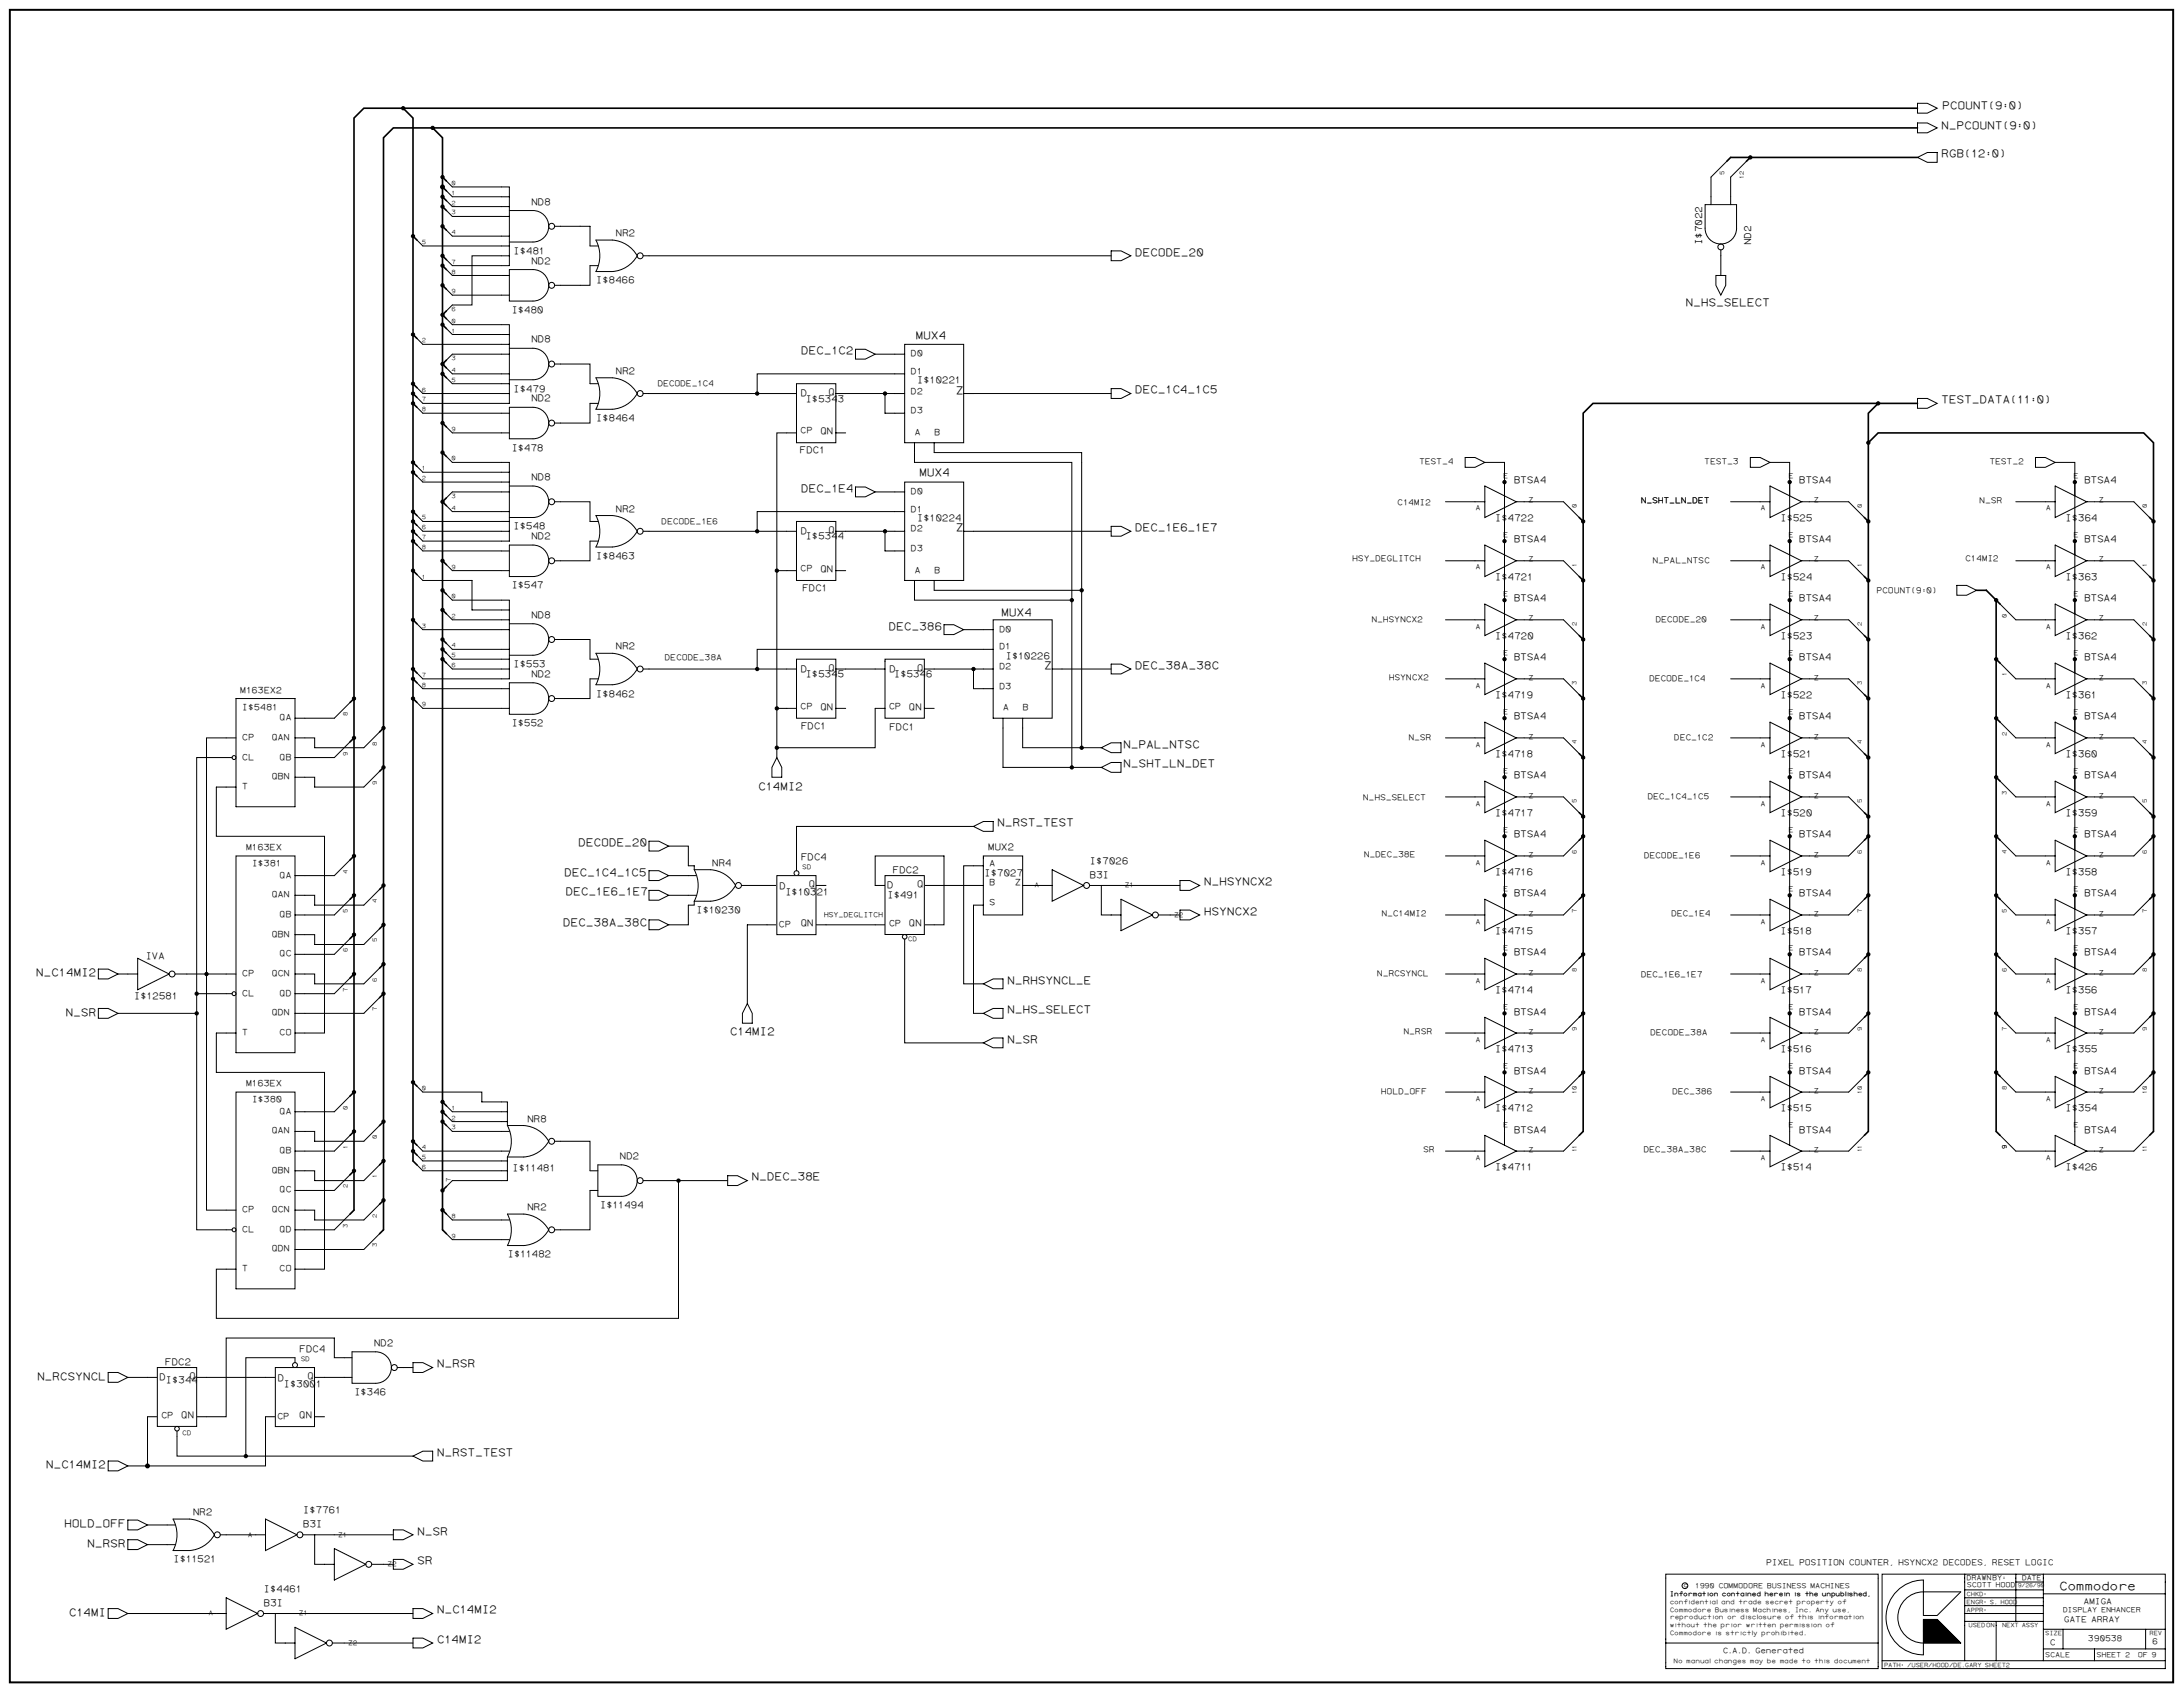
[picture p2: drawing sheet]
<svg xmlns="http://www.w3.org/2000/svg" width="1189mm" height="921mm" viewBox="0 0 1189 921" stroke-linecap="round" stroke-linejoin="round" font-family="sans-serif">
<defs><g id="words">
<text font-size="6.5" x="1121" y="866">Commodore</text>
<g font-size="6">
<text x="1058" y="59">PCOUNT(9:0)</text>
<text x="1057" y="70">N_PCOUNT(9:0)</text>
<text x="1057" y="86">RGB(12:0)</text>
<text x="618" y="139">DECODE_20</text>
<text x="918" y="167">N_HS_SELECT</text>
<text x="499" y="185">MUX4</text>
<text x="436" y="193">DEC_1C2</text>
<text x="521" y="214">Z</text>
<text x="618" y="214">DEC_1C4_1C5</text>
<text x="1057" y="220">TEST_DATA(11:0)</text>
<text x="501" y="259">MUX4</text>
<text x="436" y="268">DEC_1E4</text>
<text x="521" y="289">Z</text>
<text x="618" y="289">DEC_1E6_1E7</text>
<text x="545" y="335">MUX4</text>
<text x="484" y="343">DEC_386</text>
<text x="569" y="364">Z</text>
<text x="618" y="364">DEC_38A_38C</text>
<text x="612" y="407">N_PAL_NTSC</text>
<text x="612" y="418">N_SHT_LN_DET</text>
<text x="413" y="430">C14MI2</text>
<text x="543" y="450">N_RST_TEST</text>
<text x="315" y="461">DECODE_20</text>
<text x="307" y="477">DEC_1C4_1C5</text>
<text x="656" y="482">N_HSYNCX2</text>
<text x="308" y="487">DEC_1E6_1E7</text>
<text x="656" y="498">HSYNCX2</text>
<text x="307" y="504">DEC_38A_38C</text>
<text x="20" y="532">N_C14MI2</text>
<text x="548" y="536">N_RHSYNCL_E</text>
<text x="548" y="552">N_HS_SELECT</text>
<text x="36" y="553">N_SR</text>
<text x="397" y="563">C14MI2</text>
<text x="548" y="568">N_SR</text>
<text x="409" y="643">N_DEC_38E</text>
<text x="238" y="744">N_RSR</text>
<text x="20" y="751">N_RCSYNCL</text>
<text x="238" y="793">N_RST_TEST</text>
<text x="25" y="799">N_C14MI2</text>
<text x="35" y="832">HOLD_OFF</text>
<text x="227" y="835">N_SR</text>
<text x="48" y="842">N_RSR</text>
<text x="227" y="852">SR</text>
<text x="37" y="880">C14MI</text>
<text x="238" y="878">N_C14MI2</text>
<text x="238" y="894">C14MI2</text>
</g>
<g font-size="5.2">
<text x="289" y="111">ND8</text>
<text x="335" y="129">NR2</text>
<text x="927" y="133" transform="rotate(-90 927 133)">I$7022</text>
<text x="954" y="134" transform="rotate(-90 954 134)">ND2</text>
<text x="280" y="138">I$481</text>
<text x="289" y="144">ND2</text>
<text x="325" y="154">I$8466</text>
<text x="278" y="170">I$480</text>
<text x="289" y="186">ND8</text>
<text x="335" y="204">NR2</text>
<text x="499" y="209">I$10221</text>
<text x="280" y="213">I$479</text>
<text x="436" y="216">D</text>
<text x="451" y="215">Q</text>
<text x="289" y="219">ND2</text>
<text x="439" y="219">I$5343</text>
<text x="325" y="229">I$8464</text>
<text x="447" y="236">QN</text>
<text x="278" y="245">I$478</text>
<text x="435" y="247">FDC1</text>
<text x="289" y="261">ND8</text>
<text x="824" y="263">BTSA4</text>
<text x="980" y="263">BTSA4</text>
<text x="1135" y="263">BTSA4</text>
<text x="335" y="279">NR2</text>
<text x="499" y="284">I$10224</text>
<text x="814" y="284">I$4722</text>
<text x="969" y="284">I$525</text>
<text x="1125" y="284">I$364</text>
<text x="280" y="288">I$548</text>
<text x="289" y="294">ND2</text>
<text x="436" y="291">D</text>
<text x="439" y="294">I$5344</text>
<text x="451" y="290">Q</text>
<text x="824" y="295">BTSA4</text>
<text x="980" y="295">BTSA4</text>
<text x="1135" y="295">BTSA4</text>
<text x="325" y="304">I$8463</text>
<text x="447" y="311">QN</text>
<text x="814" y="316">I$4721</text>
<text x="969" y="316">I$524</text>
<text x="1125" y="316">I$363</text>
<text x="278" y="320">I$547</text>
<text x="437" y="322">FDC1</text>
<text x="824" y="327">BTSA4</text>
<text x="980" y="327">BTSA4</text>
<text x="1135" y="327">BTSA4</text>
<text x="289" y="336">ND8</text>
<text x="814" y="348">I$4720</text>
<text x="969" y="348">I$523</text>
<text x="1125" y="348">I$362</text>
<text x="335" y="353">NR2</text>
<text x="548" y="359">I$10226</text>
<text x="824" y="359">BTSA4</text>
<text x="980" y="359">BTSA4</text>
<text x="1135" y="359">BTSA4</text>
<text x="280" y="363">I$553</text>
<text x="436" y="366">D</text>
<text x="451" y="365">Q</text>
<text x="484" y="366">D</text>
<text x="499" y="365">Q</text>
<text x="289" y="368">ND2</text>
<text x="439" y="369">I$5345</text>
<text x="487" y="369">I$5346</text>
<text x="325" y="379">I$8462</text>
<text x="814" y="380">I$4719</text>
<text x="969" y="380">I$522</text>
<text x="1125" y="380">I$361</text>
<text x="447" y="386">QN</text>
<text x="495" y="386">QN</text>
<text x="278" y="395">I$552</text>
<text x="824" y="392">BTSA4</text>
<text x="980" y="392">BTSA4</text>
<text x="1135" y="392">BTSA4</text>
<text x="436" y="397">FDC1</text>
<text x="484" y="398">FDC1</text>
<text x="814" y="412">I$4718</text>
<text x="969" y="412">I$521</text>
<text x="1125" y="412">I$360</text>
<text x="824" y="424">BTSA4</text>
<text x="980" y="424">BTSA4</text>
<text x="1135" y="424">BTSA4</text>
<text x="814" y="444">I$4717</text>
<text x="969" y="444">I$520</text>
<text x="1125" y="444">I$359</text>
<text x="824" y="456">BTSA4</text>
<text x="980" y="456">BTSA4</text>
<text x="1135" y="456">BTSA4</text>
<text x="538" y="463">MUX2</text>
<text x="388" y="471">NR4</text>
<text x="436" y="468">FDC4</text>
<text x="593" y="470">I$7026</text>
<text x="486" y="475">FDC2</text>
<text x="536" y="477">I$7027</text>
<text x="593" y="478">B3I</text>
<text x="814" y="476">I$4716</text>
<text x="969" y="476">I$519</text>
<text x="1125" y="476">I$358</text>
<text x="424" y="484">D</text>
<text x="440" y="483">Q</text>
<text x="483" y="483">D</text>
<text x="499" y="483">Q</text>
<text x="428" y="487">I$10321</text>
<text x="483" y="489">I$491</text>
<text x="824" y="488">BTSA4</text>
<text x="980" y="488">BTSA4</text>
<text x="1135" y="488">BTSA4</text>
<text x="379" y="497">I$10230</text>
<text x="436" y="504">QN</text>
<text x="495" y="504">QN</text>
<text x="814" y="509">I$4715</text>
<text x="969" y="509">I$518</text>
<text x="1125" y="509">I$357</text>
<text x="79" y="522">IVA</text>
<text x="824" y="520">BTSA4</text>
<text x="980" y="520">BTSA4</text>
<text x="1135" y="520">BTSA4</text>
<text x="73" y="544">I$12581</text>
<text x="814" y="541">I$4714</text>
<text x="969" y="541">I$517</text>
<text x="1125" y="541">I$356</text>
<text x="824" y="552">BTSA4</text>
<text x="980" y="552">BTSA4</text>
<text x="1135" y="552">BTSA4</text>
<text x="814" y="573">I$4713</text>
<text x="969" y="573">I$516</text>
<text x="1125" y="573">I$355</text>
<text x="824" y="584">BTSA4</text>
<text x="980" y="584">BTSA4</text>
<text x="1135" y="584">BTSA4</text>
<text x="814" y="605">I$4712</text>
<text x="969" y="605">I$515</text>
<text x="1125" y="605">I$354</text>
<text x="287" y="611">NR8</text>
<text x="824" y="617">BTSA4</text>
<text x="980" y="617">BTSA4</text>
<text x="1135" y="617">BTSA4</text>
<text x="337" y="631">ND2</text>
<text x="279" y="637">I$11481</text>
<text x="814" y="637">I$4711</text>
<text x="969" y="637">I$514</text>
<text x="1125" y="637">I$426</text>
<text x="287" y="659">NR2</text>
<text x="327" y="658">I$11494</text>
<text x="276" y="684">I$11482</text>
<text x="163" y="736">FDC4</text>
<text x="204" y="733">ND2</text>
<text x="90" y="743">FDC2</text>
<text x="87" y="751">D</text>
<text x="90" y="753">I$344</text>
<text x="103" y="751">Q</text>
<text x="151" y="752">D</text>
<text x="154" y="755">I$3001</text>
<text x="167" y="751">Q</text>
<text x="193" y="759">I$346</text>
<text x="99" y="772">QN</text>
<text x="163" y="772">QN</text>
<text x="105" y="825">NR2</text>
<text x="165" y="824">I$7761</text>
<text x="165" y="831">B3I</text>
<text x="94" y="851">I$11521</text>
<text x="144" y="867">I$4461</text>
<text x="144" y="874">B3I</text>
</g>
<g font-size="4.8">
<text x="496" y="194">D0</text>
<text x="496" y="204">D1</text>
<text x="496" y="214">D2</text>
<text x="496" y="225">D3</text>
<text x="436" y="236">CP</text>
<text x="498" y="237">A</text>
<text x="509" y="237">B</text>
<text x="496" y="269">D0</text>
<text x="496" y="279">D1</text>
<text x="496" y="289">D2</text>
<text x="496" y="300">D3</text>
<text x="436" y="311">CP</text>
<text x="498" y="312">A</text>
<text x="509" y="312">B</text>
<text x="544" y="344">D0</text>
<text x="544" y="353">D1</text>
<text x="544" y="364">D2</text>
<text x="131" y="377">M163EX2</text>
<text x="544" y="375">D3</text>
<text x="132" y="387">I$5481</text>
<text x="436" y="386">CP</text>
<text x="484" y="386">CP</text>
<text x="546" y="387">A</text>
<text x="557" y="387">B</text>
<text x="152" y="392">QA</text>
<text x="132" y="403">CP</text>
<text x="148" y="403">QAN</text>
<text x="132" y="413">CL</text>
<text x="152" y="413">QB</text>
<text x="148" y="424">QBN</text>
<text x="132" y="430">T</text>
<text x="134" y="463">M163EX</text>
<text x="137" y="471">I$381</text>
<text x="539" y="471">A</text>
<text x="152" y="478">QA</text>
<text x="539" y="482">B</text>
<text x="553" y="482">Z</text>
<text x="148" y="488">QAN</text>
<text x="539" y="493">S</text>
<text x="152" y="499">QB</text>
<text x="148" y="510">QBN</text>
<text x="424" y="505">CP</text>
<text x="484" y="504">CP</text>
<text x="152" y="521">QC</text>
<text x="132" y="531">CP</text>
<text x="148" y="531">QCN</text>
<text x="132" y="542">CL</text>
<text x="152" y="542">QD</text>
<text x="148" y="553">QDN</text>
<text x="132" y="563">T</text>
<text x="152" y="563">CO</text>
<text x="134" y="591">M163EX</text>
<text x="137" y="600">I$380</text>
<text x="152" y="606">QA</text>
<text x="148" y="617">QAN</text>
<text x="152" y="628">QB</text>
<text x="148" y="638">QBN</text>
<text x="152" y="649">QC</text>
<text x="132" y="660">CP</text>
<text x="148" y="660">QCN</text>
<text x="132" y="671">CL</text>
<text x="152" y="671">QD</text>
<text x="148" y="681">QDN</text>
<text x="132" y="692">T</text>
<text x="152" y="692">CO</text>
<text x="88" y="772">CP</text>
<text x="151" y="772">CP</text>
</g>
<g font-size="4.5">
<text x="358" y="210">DECODE_1C4</text>
<text x="773" y="253">TEST_4</text>
<text x="928" y="253">TEST_3</text>
<text x="1083" y="253">TEST_2</text>
<text x="761" y="275">C14MI2</text>
<text x="894" y="274">N_SHT_LN_DET</text>
<text x="1078" y="274">N_SR</text>
<text x="360" y="285">DECODE_1E6</text>
<text x="736" y="306">HSY_DEGLITCH</text>
<text x="1070" y="306">C14MI2</text>
<text x="900" y="307">N_PAL_NTSC</text>
<text x="1022" y="323">PCOUNT(9:0)</text>
<text x="747" y="338">N_HSYNCX2</text>
<text x="902" y="338">DECODE_20</text>
<text x="362" y="359">DECODE_38A</text>
<text x="756" y="370">HSYNCX2</text>
<text x="898" y="370">DECODE_1C4</text>
<text x="767" y="403">N_SR</text>
<text x="912" y="403">DEC_1C2</text>
<text x="742" y="435">N_HS_SELECT</text>
<text x="897" y="435">DEC_1C4_1C5</text>
<text x="743" y="467">N_DEC_38E</text>
<text x="895" y="467">DECODE_1E6</text>
<text x="752" y="499">N_C14MI2</text>
<text x="910" y="499">DEC_1E4</text>
<text x="750" y="531">N_RCSYNCL</text>
<text x="894" y="532">DEC_1E6_1E7</text>
<text x="764" y="563">N_RSR</text>
<text x="899" y="564">DECODE_38A</text>
<text x="752" y="595">HOLD_OFF</text>
<text x="911" y="595">DEC_386</text>
<text x="775" y="627">SR</text>
<text x="895" y="627">DEC_38A_38C</text>
<text x="962" y="852">PIXEL POSITION COUNTER, HSYNCX2 DECODES, RESET LOGIC</text>
<text x="1135" y="873">AMIGA</text>
<text x="1124" y="883">GATE ARRAY</text>
<text x="1137" y="893">390538</text>
<text x="1116" y="895">C</text>
<text x="1172" y="895">6</text>
</g>
<text font-size="4.2" x="938" y="900">C.A.D. Generated</text>
<g font-size="3.9">
<text x="819" y="260">E</text>
<text x="974" y="260">E</text>
<text x="1129" y="260">E</text>
<text x="832" y="274">Z</text>
<text x="988" y="274">Z</text>
<text x="1143" y="274">Z</text>
<text x="804" y="278">A</text>
<text x="959" y="278">A</text>
<text x="1114" y="278">A</text>
<text x="819" y="292">E</text>
<text x="974" y="292">E</text>
<text x="1129" y="292">E</text>
<text x="832" y="306">Z</text>
<text x="988" y="306">Z</text>
<text x="1143" y="306">Z</text>
<text x="804" y="310">A</text>
<text x="959" y="310">A</text>
<text x="1114" y="310">A</text>
<text x="819" y="324">E</text>
<text x="974" y="324">E</text>
<text x="1129" y="324">E</text>
<text x="832" y="338">Z</text>
<text x="988" y="338">Z</text>
<text x="1143" y="338">Z</text>
<text x="804" y="342">A</text>
<text x="959" y="342">A</text>
<text x="1114" y="342">A</text>
<text x="819" y="357">E</text>
<text x="974" y="357">E</text>
<text x="1129" y="357">E</text>
<text x="832" y="370">Z</text>
<text x="988" y="370">Z</text>
<text x="1143" y="370">Z</text>
<text x="804" y="374">A</text>
<text x="959" y="374">A</text>
<text x="1114" y="374">A</text>
<text x="819" y="389">E</text>
<text x="974" y="389">E</text>
<text x="1129" y="389">E</text>
<text x="804" y="406">A</text>
<text x="832" y="402">Z</text>
<text x="959" y="406">A</text>
<text x="988" y="402">Z</text>
<text x="1114" y="406">A</text>
<text x="1143" y="402">Z</text>
<text x="819" y="421">E</text>
<text x="974" y="421">E</text>
<text x="1129" y="421">E</text>
<text x="832" y="434">Z</text>
<text x="988" y="434">Z</text>
<text x="1143" y="434">Z</text>
<text x="804" y="439">A</text>
<text x="959" y="439">A</text>
<text x="1114" y="439">A</text>
<text x="819" y="453">E</text>
<text x="974" y="453">E</text>
<text x="1129" y="453">E</text>
<text x="832" y="466">Z</text>
<text x="988" y="466">Z</text>
<text x="1143" y="466">Z</text>
<text x="804" y="471">A</text>
<text x="959" y="471">A</text>
<text x="1114" y="471">A</text>
<text x="819" y="485">E</text>
<text x="974" y="485">E</text>
<text x="1129" y="485">E</text>
<text x="449" y="499">HSY_DEGLITCH</text>
<text x="804" y="503">A</text>
<text x="832" y="498">Z</text>
<text x="959" y="503">A</text>
<text x="988" y="498">Z</text>
<text x="1114" y="503">A</text>
<text x="1143" y="498">Z</text>
<text x="819" y="517">E</text>
<text x="974" y="517">E</text>
<text x="1129" y="517">E</text>
<text x="832" y="531">Z</text>
<text x="988" y="531">Z</text>
<text x="1143" y="531">Z</text>
<text x="804" y="535">A</text>
<text x="959" y="535">A</text>
<text x="1114" y="535">A</text>
<text x="819" y="549">E</text>
<text x="974" y="549">E</text>
<text x="1129" y="549">E</text>
<text x="832" y="563">Z</text>
<text x="988" y="563">Z</text>
<text x="1143" y="563">Z</text>
<text x="804" y="567">A</text>
<text x="959" y="567">A</text>
<text x="1114" y="567">A</text>
<text x="819" y="581">E</text>
<text x="974" y="581">E</text>
<text x="1129" y="581">E</text>
<text x="804" y="599">A</text>
<text x="832" y="595">Z</text>
<text x="959" y="599">A</text>
<text x="988" y="595">Z</text>
<text x="1114" y="599">A</text>
<text x="1143" y="595">Z</text>
<text x="819" y="614">E</text>
<text x="974" y="614">E</text>
<text x="1129" y="614">E</text>
<text x="832" y="627">Z</text>
<text x="988" y="627">Z</text>
<text x="1143" y="627">Z</text>
<text x="804" y="631">A</text>
<text x="959" y="631">A</text>
<text x="1114" y="631">A</text>
<text x="1071" y="860">DRAWNBY:</text>
<text x="1071" y="864">SCOTT HOOD</text>
<text x="1101" y="860">DATE</text>
<text x="923" y="864">1990 COMMODORE BUSINESS MACHINES</text>
<text x="1123" y="877">DISPLAY ENHANCER</text>
<text x="1114" y="902">SCALE</text>
<text x="1142" y="902">SHEET 2</text>
<text x="1164" y="902">OF 9</text>
</g>
<g font-size="3.6">
<text x="437" y="473">SD</text>
<text x="563" y="483">A</text>
<text x="613" y="483">Z1</text>
<text x="639" y="499">Z2</text>
<text x="494" y="512">CD</text>
<text x="164" y="741">SD</text>
<text x="99" y="781">CD</text>
<text x="135" y="837">A</text>
<text x="184" y="837">Z1</text>
<text x="211" y="853">Z2</text>
<text x="114" y="879">A</text>
<text x="163" y="879">Z1</text>
<text x="190" y="896">Z2</text>
</g>
<g font-size="3.5">
<text x="909" y="869">Information contained herein is the unpublished,</text>
<text x="909" y="869">Information contained</text>
<text x="917" y="864">c</text>
<text x="992" y="869">unpublished,</text>
<text x="909" y="873">confidential and trade secret property of</text>
<text x="909" y="882">reproduction or disclosure of this information</text>
<text x="909" y="877">Commodore Business Machines, Inc. Any use,</text>
<text x="909" y="886">without the prior written permission of</text>
<text x="909" y="890">Commodore is strictly prohibited.</text>
<text x="911" y="905">No manual changes may be made to this document</text>
</g>
<g font-size="3.3">
<text x="939" y="95" transform="rotate(-90 939 95)">5</text>
<text x="246" y="101">0</text>
<text x="950" y="97" transform="rotate(-90 950 97)">12</text>
<text x="246" y="106">1</text>
<text x="246" y="111">2</text>
<text x="246" y="117">3</text>
<text x="246" y="127">4</text>
<text x="230" y="133">5</text>
<text x="246" y="144">7</text>
<text x="246" y="149">8</text>
<text x="246" y="160">9</text>
<text x="246" y="169">6</text>
<text x="246" y="176">0</text>
<text x="246" y="181">1</text>
<text x="230" y="186">2</text>
<text x="246" y="196">3</text>
<text x="246" y="202">4</text>
<text x="246" y="208">5</text>
<text x="230" y="213">6</text>
<text x="230" y="219">7</text>
<text x="230" y="224">8</text>
<text x="246" y="235">9</text>
<text x="246" y="251">0</text>
<text x="230" y="256">1</text>
<text x="230" y="261">2</text>
<text x="246" y="271">3</text>
<text x="246" y="277">4</text>
<text x="859" y="276" transform="rotate(-90 859 276)">0</text>
<text x="1014" y="276" transform="rotate(-90 1014 276)">0</text>
<text x="1169" y="276" transform="rotate(-90 1169 276)">0</text>
<text x="230" y="283">5</text>
<text x="230" y="288">6</text>
<text x="230" y="294">7</text>
<text x="230" y="299">8</text>
<text x="246" y="310">9</text>
<text x="859" y="309" transform="rotate(-90 859 309)">1</text>
<text x="1014" y="309" transform="rotate(-90 1014 309)">1</text>
<text x="1169" y="309" transform="rotate(-90 1169 309)">1</text>
<text x="230" y="315">1</text>
<text x="246" y="326">0</text>
<text x="230" y="342">3</text>
<text x="246" y="336">2</text>
<text x="859" y="341" transform="rotate(-90 859 341)">2</text>
<text x="1014" y="341" transform="rotate(-90 1014 341)">2</text>
<text x="1093" y="336" transform="rotate(-90 1093 336)">0</text>
<text x="1169" y="341" transform="rotate(-90 1169 341)">2</text>
<text x="246" y="352">4</text>
<text x="246" y="358">5</text>
<text x="246" y="363">6</text>
<text x="230" y="368">7</text>
<text x="1093" y="368" transform="rotate(-90 1093 368)">1</text>
<text x="230" y="374">8</text>
<text x="859" y="373" transform="rotate(-90 859 373)">3</text>
<text x="1014" y="373" transform="rotate(-90 1014 373)">3</text>
<text x="1169" y="373" transform="rotate(-90 1169 373)">3</text>
<text x="189" y="390" transform="rotate(-90 189 390)">8</text>
<text x="230" y="385">9</text>
<text x="1093" y="401" transform="rotate(-90 1093 401)">2</text>
<text x="205" y="406" transform="rotate(-90 205 406)">8</text>
<text x="859" y="405" transform="rotate(-90 859 405)">4</text>
<text x="1014" y="405" transform="rotate(-90 1014 405)">4</text>
<text x="1169" y="405" transform="rotate(-90 1169 405)">4</text>
<text x="189" y="411" transform="rotate(-90 189 411)">9</text>
<text x="205" y="427" transform="rotate(-90 205 427)">9</text>
<text x="859" y="437" transform="rotate(-90 859 437)">5</text>
<text x="1014" y="437" transform="rotate(-90 1014 437)">5</text>
<text x="1093" y="433" transform="rotate(-90 1093 433)">3</text>
<text x="1169" y="437" transform="rotate(-90 1169 437)">5</text>
<text x="859" y="465" transform="rotate(-90 859 465)">6</text>
<text x="1014" y="465" transform="rotate(-90 1014 465)">6</text>
<text x="1093" y="465" transform="rotate(-90 1093 465)">4</text>
<text x="1169" y="465" transform="rotate(-90 1169 465)">6</text>
<text x="189" y="476" transform="rotate(-90 189 476)">4</text>
<text x="205" y="492" transform="rotate(-90 205 492)">4</text>
<text x="189" y="497" transform="rotate(-90 189 497)">5</text>
<text x="859" y="497" transform="rotate(-90 859 497)">7</text>
<text x="1014" y="497" transform="rotate(-90 1014 497)">7</text>
<text x="1093" y="497" transform="rotate(-90 1093 497)">5</text>
<text x="1169" y="497" transform="rotate(-90 1169 497)">7</text>
<text x="205" y="513" transform="rotate(-90 205 513)">5</text>
<text x="189" y="518" transform="rotate(-90 189 518)">6</text>
<text x="859" y="529" transform="rotate(-90 859 529)">8</text>
<text x="1014" y="529" transform="rotate(-90 1014 529)">8</text>
<text x="1093" y="529" transform="rotate(-90 1093 529)">6</text>
<text x="1169" y="529" transform="rotate(-90 1169 529)">8</text>
<text x="189" y="540" transform="rotate(-90 189 540)">7</text>
<text x="205" y="534" transform="rotate(-90 205 534)">6</text>
<text x="205" y="551" transform="rotate(-90 205 551)">7</text>
<text x="859" y="561" transform="rotate(-90 859 561)">9</text>
<text x="1014" y="561" transform="rotate(-90 1014 561)">9</text>
<text x="1093" y="561" transform="rotate(-90 1093 561)">7</text>
<text x="1169" y="561" transform="rotate(-90 1169 561)">9</text>
<text x="230" y="593">0</text>
<text x="1093" y="593" transform="rotate(-90 1093 593)">8</text>
<text x="859" y="595" transform="rotate(-90 859 595)">10</text>
<text x="1014" y="595" transform="rotate(-90 1014 595)">10</text>
<text x="1169" y="595" transform="rotate(-90 1169 595)">10</text>
<text x="189" y="604" transform="rotate(-90 189 604)">0</text>
<text x="246" y="604">1</text>
<text x="246" y="610">2</text>
<text x="246" y="615">3</text>
<text x="205" y="620" transform="rotate(-90 205 620)">0</text>
<text x="189" y="625" transform="rotate(-90 189 625)">1</text>
<text x="230" y="626">4</text>
<text x="859" y="627" transform="rotate(-90 859 627)">11</text>
<text x="1014" y="627" transform="rotate(-90 1014 627)">11</text>
<text x="1093" y="626" transform="rotate(-90 1093 626)">9</text>
<text x="1169" y="627" transform="rotate(-90 1169 627)">11</text>
<text x="230" y="631">5</text>
<text x="205" y="641" transform="rotate(-90 205 641)">1</text>
<text x="230" y="636">6</text>
<text x="189" y="647" transform="rotate(-90 189 647)">2</text>
<text x="245" y="643" transform="rotate(-90 245 643)">7</text>
<text x="205" y="663" transform="rotate(-90 205 663)">2</text>
<text x="246" y="663">8</text>
<text x="189" y="668" transform="rotate(-90 189 668)">3</text>
<text x="246" y="674">9</text>
<text x="205" y="679" transform="rotate(-90 205 679)">3</text>
<text x="1071" y="869">CHKD:</text>
<text x="1071" y="873">ENGR: S. HOOD</text>
<text x="1071" y="877">APPR:</text>
<text x="1072" y="886">USED ON</text>
<text x="1090" y="886">NEXT ASSY</text>
<text x="1114" y="890">SIZE</text>
<text x="1171" y="890">REV</text>
<text x="1026" y="907">PATH: /USER/HOOD/DE.GARY SHEET2</text>
</g>
<text font-size="3" x="1099" y="864">9/26/90</text>
</g></defs>
<path d="M5 5h1179v911h-1179z" fill="none" stroke="#fff" stroke-width=".54"/>
<path d="M5 5h1179v911h-1179z" fill="none" stroke="#000" stroke-width="1.1"/>
<g fill="none" stroke="#000" stroke-width=".54">
<path d="M932 96v11M943 96v11M246 112h27M246 102h27M246 118h27M246 107h27M230 134h43M246 129h27M273 139h-16v27h-11M305 123h16v11M353 139h252M937 139v11"/>
<path d="M246 145h27M246 150h27M321 145v10h-16M246 161h27M246 177h27M230 187h43M246 193h27M246 182h27M305 198h16v11M477 193h10M230 214h43M230 220h43"/>
<path d="M246 209h27M246 204h27M321 220v10h-16M353 214h75M461 214h26M482 214v11h5M487 204h-75v10M530 214h75M230 225h43M246 236h27M428 236h-5v176M230 257h43"/>
<path d="M246 252h27M498 246v6h86v75h-86v-6M509 246h80v161h-32v-11M809 252h10v364M964 252h11v364M1119 252h11v364M230 262h43M246 279h27M246 268h27M305 273h16v11M477 268h10M487 279h-75v10h16"/>
<path d="M787 273h16M830 273h21M943 273h16M985 273h22M1098 273h16M1141 273h21M230 284h43M230 300h43M230 289h43M230 295h43M321 295v10h-16M353 289h59"/>
<path d="M461 289h26M482 289v11h5M530 289h75M230 316h27v16h16M246 311h27M423 311h5M787 305h16M830 305h21M943 305h16M985 305h22M1098 305h16M1141 305h21"/>
<path d="M246 337h27M246 327h27M509 321h80M584 327v91M787 337h16M830 337h21M943 337h16M985 337h22M1098 337h16M1141 337h21M230 343h43M246 353h27"/>
<path d="M246 359h27M305 348h16v11M525 343h11M536 353h-124v11h16M230 375h43M230 370h43M246 364h27M321 370v10h-16M353 364h59M461 364h16M509 364h27M530 364v11h6"/>
<path d="M578 364h27M787 370h16M830 370h21M943 370h16M985 370h22M1098 370h16M1141 370h21M166 391h16M230 386h43M423 386h5M477 386v21h-54M546 396v22h54"/>
<path d="M123 402h-11v257h11M123 412h-16v257h16M166 402h5v5h27M166 412h16M589 407h11M787 402h16M830 402h21M943 402h16M985 402h22M1098 402h16M1141 402h21M123 428h-5v27h59v107h-11"/>
<path d="M166 423h5v5h27M787 434h16M830 434h21M943 434h16M985 434h22M1098 434h16M1141 434h21M530 450h-96v21M166 477h16M364 461h11v10M364 477h11M530 471h-5v65h11"/>
<path d="M787 466h16M830 466h21M943 466h16M985 466h22M1098 466h16M1141 466h21M166 487h5v6h27M166 498h16M364 487h11M375 493v10h-11M407 482h11M477 482v-16h37v37h-5"/>
<path d="M509 482h21M530 493v59h6M562 482h6M610 482h33M637 498h6M787 498h16M830 498h21M943 498h16M985 498h22M1098 498h16M1141 498h21M166 509h5v5h27"/>
<path d="M166 520h16M418 503h-11v43M450 503h27M493 514v54h43M64 530h6M102 530h21M166 530h5v6h27M787 530h16M830 530h21M943 530h16M985 530h22M1098 530h16"/>
<path d="M1141 530h21M64 552h43M107 541h16M166 541h16M166 552h32M123 562h-5v22h59v107h-11M787 562h16M830 562h21M943 562h16M985 562h22M1098 562h16M1141 562h21"/>
<path d="M230 595h32v5h11M787 595h16M830 595h21M943 595h16M985 595h22M1098 595h16M1141 595h21M166 616h5v5h27M166 605h16M246 605h27M246 611h27M246 616h27"/>
<path d="M166 637h5v6h27M166 627h16M230 627h43M230 632h43M230 637h43M305 621h16v16M787 627h16M830 627h21M943 627h16M985 627h22M1098 627h16M1141 627h21"/>
<path d="M166 659h5v5h27M166 648h16M246 643h27M321 648v21h-16M353 643h43M370 643v75h-252v-27h5M166 669h16M246 664h27M246 675h27M166 680h32M161 739h-27v54h91M187 739h-5v-11h-59v43h-16"/>
<path d="M59 747h5l6 3-6 3h-5zM70 750h16M107 750h38M177 750h10M220 744h5M86 771h-6v27M145 771v27h-65M59 795h5l6 3-6 3h-5zM70 798h10M96 782v11h38M80 830h11M123 836h16"/>
<path d="M182 836h32M80 841h11M209 852h5M1070 857v47M1098 857v26M1113 857v47M70 878h48M161 878h64M1033 866a20 20 0 0 0-4 22 20 20 0 0 0 18 13v-19h8l13 12h-21a14 14 0 0 1-13-13 14 14 0 0 1 13-14h21l-13 12h-8v-19a20 20 0 0 0-14 6zM1070 878h43M1070 874h43M1070 870h43"/>
<path d="M1070 866h43M1098 861h15M1113 868h66M187 894h38M1047 887h13M1047 883h9M1047 884h10M1047 885h11M1047 886h12M1047 888h14M1047 889h15M1047 890h17"/>
<path d="M1047 891h18M1047 892h19M1047 893h20M1047 882h9M1047 883h10M1047 884h11M1047 885h12M1047 886h13M1047 887h14M1047 890h16M1047 891h17M1047 892h18"/>
<path d="M1047 893h19M1047 894h20M1047 882h8M1047 888h15M1047 889h16M1047 894h21M1070 883h43M1087 883v21M1113 898h66M1113 887h66M1124 887v11M1141 898v6"/>
<path d="M1169 887v11M1025 904v4h154v-51h-154v47h154"/>
<circle cx="220" cy="59" r=".9"/>
<circle cx="236" cy="70" r=".9"/>
<circle cx="241" cy="96" r=".9"/>
<circle cx="953" cy="86" r=".9"/>
<circle cx="241" cy="112" r=".9"/>
<circle cx="241" cy="107" r=".9"/>
<circle cx="225" cy="129" r=".9"/>
<circle cx="241" cy="139" r=".9"/>
<circle cx="241" cy="123" r=".9"/>
<circle cx="241" cy="155" r=".9"/>
<circle cx="241" cy="145" r=".9"/>
<circle cx="241" cy="177" r=".9"/>
<circle cx="241" cy="171" r=".9"/>
<circle cx="225" cy="182" r=".9"/>
<circle cx="241" cy="198" r=".9"/>
<circle cx="225" cy="220" r=".9"/>
<circle cx="225" cy="214" r=".9"/>
<circle cx="225" cy="209" r=".9"/>
<circle cx="241" cy="204" r=".9"/>
<circle cx="412" cy="214" r=".9"/>
<circle cx="482" cy="214" r=".9"/>
<circle cx="1023" cy="220" r=".9"/>
<circle cx="241" cy="230" r=".9"/>
<circle cx="225" cy="252" r=".9"/>
<circle cx="225" cy="257" r=".9"/>
<circle cx="241" cy="246" r=".9"/>
<circle cx="1017" cy="241" r=".9"/>
<circle cx="225" cy="279" r=".9"/>
<circle cx="241" cy="273" r=".9"/>
<circle cx="819" cy="262" r=".9"/>
<circle cx="975" cy="262" r=".9"/>
<circle cx="1130" cy="262" r=".9"/>
<circle cx="225" cy="289" r=".9"/>
<circle cx="225" cy="295" r=".9"/>
<circle cx="225" cy="284" r=".9"/>
<circle cx="412" cy="289" r=".9"/>
<circle cx="482" cy="289" r=".9"/>
<circle cx="819" cy="295" r=".9"/>
<circle cx="862" cy="284" r=".9"/>
<circle cx="975" cy="295" r=".9"/>
<circle cx="1017" cy="284" r=".9"/>
<circle cx="1130" cy="295" r=".9"/>
<circle cx="1173" cy="284" r=".9"/>
<circle cx="225" cy="311" r=".9"/>
<circle cx="241" cy="305" r=".9"/>
<circle cx="423" cy="311" r=".9"/>
<circle cx="862" cy="316" r=".9"/>
<circle cx="1017" cy="316" r=".9"/>
<circle cx="1173" cy="316" r=".9"/>
<circle cx="225" cy="337" r=".9"/>
<circle cx="241" cy="332" r=".9"/>
<circle cx="241" cy="321" r=".9"/>
<circle cx="584" cy="327" r=".9"/>
<circle cx="589" cy="321" r=".9"/>
<circle cx="819" cy="327" r=".9"/>
<circle cx="975" cy="327" r=".9"/>
<circle cx="1087" cy="327" r=".9"/>
<circle cx="1130" cy="327" r=".9"/>
<circle cx="241" cy="359" r=".9"/>
<circle cx="241" cy="348" r=".9"/>
<circle cx="241" cy="353" r=".9"/>
<circle cx="819" cy="359" r=".9"/>
<circle cx="862" cy="348" r=".9"/>
<circle cx="975" cy="359" r=".9"/>
<circle cx="1017" cy="348" r=".9"/>
<circle cx="1087" cy="359" r=".9"/>
<circle cx="1130" cy="359" r=".9"/>
<circle cx="1173" cy="348" r=".9"/>
<circle cx="225" cy="364" r=".9"/>
<circle cx="225" cy="370" r=".9"/>
<circle cx="412" cy="364" r=".9"/>
<circle cx="530" cy="364" r=".9"/>
<circle cx="193" cy="380" r=".9"/>
<circle cx="209" cy="396" r=".9"/>
<circle cx="225" cy="380" r=".9"/>
<circle cx="423" cy="386" r=".9"/>
<circle cx="819" cy="391" r=".9"/>
<circle cx="862" cy="380" r=".9"/>
<circle cx="975" cy="391" r=".9"/>
<circle cx="1017" cy="380" r=".9"/>
<circle cx="1087" cy="391" r=".9"/>
<circle cx="1130" cy="391" r=".9"/>
<circle cx="1173" cy="380" r=".9"/>
<circle cx="193" cy="402" r=".9"/>
<circle cx="209" cy="418" r=".9"/>
<circle cx="423" cy="407" r=".9"/>
<circle cx="584" cy="418" r=".9"/>
<circle cx="589" cy="407" r=".9"/>
<circle cx="862" cy="412" r=".9"/>
<circle cx="1017" cy="412" r=".9"/>
<circle cx="1173" cy="412" r=".9"/>
<circle cx="819" cy="423" r=".9"/>
<circle cx="975" cy="423" r=".9"/>
<circle cx="1087" cy="423" r=".9"/>
<circle cx="1130" cy="423" r=".9"/>
<circle cx="819" cy="455" r=".9"/>
<circle cx="862" cy="455" r=".9"/>
<circle cx="862" cy="445" r=".9"/>
<circle cx="975" cy="455" r=".9"/>
<circle cx="1017" cy="455" r=".9"/>
<circle cx="1017" cy="445" r=".9"/>
<circle cx="1087" cy="455" r=".9"/>
<circle cx="1130" cy="455" r=".9"/>
<circle cx="1173" cy="455" r=".9"/>
<circle cx="1173" cy="445" r=".9"/>
<circle cx="193" cy="466" r=".9"/>
<circle cx="193" cy="487" r=".9"/>
<circle cx="209" cy="482" r=".9"/>
<circle cx="819" cy="487" r=".9"/>
<circle cx="862" cy="487" r=".9"/>
<circle cx="975" cy="487" r=".9"/>
<circle cx="1017" cy="487" r=".9"/>
<circle cx="1087" cy="487" r=".9"/>
<circle cx="1130" cy="487" r=".9"/>
<circle cx="1173" cy="487" r=".9"/>
<circle cx="193" cy="509" r=".9"/>
<circle cx="209" cy="503" r=".9"/>
<circle cx="819" cy="520" r=".9"/>
<circle cx="862" cy="520" r=".9"/>
<circle cx="975" cy="520" r=".9"/>
<circle cx="1017" cy="520" r=".9"/>
<circle cx="1087" cy="520" r=".9"/>
<circle cx="1130" cy="520" r=".9"/>
<circle cx="1173" cy="520" r=".9"/>
<circle cx="112" cy="530" r=".9"/>
<circle cx="193" cy="530" r=".9"/>
<circle cx="209" cy="525" r=".9"/>
<circle cx="107" cy="552" r=".9"/>
<circle cx="107" cy="541" r=".9"/>
<circle cx="209" cy="541" r=".9"/>
<circle cx="819" cy="552" r=".9"/>
<circle cx="862" cy="552" r=".9"/>
<circle cx="975" cy="552" r=".9"/>
<circle cx="1017" cy="552" r=".9"/>
<circle cx="1087" cy="552" r=".9"/>
<circle cx="1130" cy="552" r=".9"/>
<circle cx="1173" cy="552" r=".9"/>
<circle cx="193" cy="595" r=".9"/>
<circle cx="225" cy="589" r=".9"/>
<circle cx="241" cy="600" r=".9"/>
<circle cx="819" cy="584" r=".9"/>
<circle cx="862" cy="584" r=".9"/>
<circle cx="975" cy="584" r=".9"/>
<circle cx="1017" cy="584" r=".9"/>
<circle cx="1087" cy="584" r=".9"/>
<circle cx="1130" cy="584" r=".9"/>
<circle cx="1173" cy="584" r=".9"/>
<circle cx="193" cy="616" r=".9"/>
<circle cx="209" cy="611" r=".9"/>
<circle cx="241" cy="611" r=".9"/>
<circle cx="241" cy="605" r=".9"/>
<circle cx="193" cy="637" r=".9"/>
<circle cx="209" cy="632" r=".9"/>
<circle cx="225" cy="627" r=".9"/>
<circle cx="225" cy="621" r=".9"/>
<circle cx="209" cy="653" r=".9"/>
<circle cx="241" cy="659" r=".9"/>
<circle cx="241" cy="648" r=".9"/>
<circle cx="370" cy="643" r=".9"/>
<circle cx="134" cy="793" r=".9"/>
</g>
<g fill="none" stroke="#000" stroke-width=".89">
<path d="M220 59h824M236 70h808M943 86h101M1023 220l-6 5v391M1044 220h-176l-6 5v391M1017 241l6-5h144l6 5v375M1076 321h6l5 6v289M225 632v-568l-5-5h-22l-5 5v595M209 669v-594l5-5h22l5 5v594"/>
<circle cx="241" cy="102" r=".9"/>
<circle cx="80" cy="798" r=".9"/>
</g>
<g fill="#000">
<circle cx="220" cy="59" r=".9"/>
<circle cx="236" cy="70" r=".9"/>
<circle cx="241" cy="96" r=".9"/>
<circle cx="953" cy="86" r=".9"/>
<circle cx="241" cy="112" r=".9"/>
<circle cx="241" cy="102" r=".9"/>
<circle cx="241" cy="107" r=".9"/>
<circle cx="225" cy="129" r=".9"/>
<circle cx="241" cy="139" r=".9"/>
<circle cx="241" cy="123" r=".9"/>
<circle cx="241" cy="155" r=".9"/>
<circle cx="241" cy="145" r=".9"/>
<circle cx="241" cy="177" r=".9"/>
<circle cx="241" cy="171" r=".9"/>
<circle cx="225" cy="182" r=".9"/>
<circle cx="241" cy="198" r=".9"/>
<circle cx="225" cy="214" r=".9"/>
<circle cx="225" cy="209" r=".9"/>
<circle cx="225" cy="220" r=".9"/>
<circle cx="241" cy="204" r=".9"/>
<circle cx="412" cy="214" r=".9"/>
<circle cx="482" cy="214" r=".9"/>
<circle cx="1023" cy="220" r=".9"/>
<circle cx="241" cy="230" r=".9"/>
<circle cx="225" cy="252" r=".9"/>
<circle cx="225" cy="257" r=".9"/>
<circle cx="241" cy="246" r=".9"/>
<circle cx="1017" cy="241" r=".9"/>
<circle cx="225" cy="279" r=".9"/>
<circle cx="241" cy="273" r=".9"/>
<circle cx="819" cy="262" r=".9"/>
<circle cx="975" cy="262" r=".9"/>
<circle cx="1130" cy="262" r=".9"/>
<circle cx="225" cy="289" r=".9"/>
<circle cx="225" cy="295" r=".9"/>
<circle cx="225" cy="284" r=".9"/>
<circle cx="412" cy="289" r=".9"/>
<circle cx="482" cy="289" r=".9"/>
<circle cx="819" cy="295" r=".9"/>
<circle cx="862" cy="284" r=".9"/>
<circle cx="975" cy="295" r=".9"/>
<circle cx="1017" cy="284" r=".9"/>
<circle cx="1130" cy="295" r=".9"/>
<circle cx="1173" cy="284" r=".9"/>
<circle cx="225" cy="311" r=".9"/>
<circle cx="241" cy="305" r=".9"/>
<circle cx="423" cy="311" r=".9"/>
<circle cx="862" cy="316" r=".9"/>
<circle cx="1017" cy="316" r=".9"/>
<circle cx="1173" cy="316" r=".9"/>
<circle cx="225" cy="337" r=".9"/>
<circle cx="241" cy="332" r=".9"/>
<circle cx="241" cy="321" r=".9"/>
<circle cx="584" cy="327" r=".9"/>
<circle cx="589" cy="321" r=".9"/>
<circle cx="819" cy="327" r=".9"/>
<circle cx="975" cy="327" r=".9"/>
<circle cx="1087" cy="327" r=".9"/>
<circle cx="1130" cy="327" r=".9"/>
<circle cx="241" cy="359" r=".9"/>
<circle cx="241" cy="348" r=".9"/>
<circle cx="241" cy="353" r=".9"/>
<circle cx="819" cy="359" r=".9"/>
<circle cx="862" cy="348" r=".9"/>
<circle cx="975" cy="359" r=".9"/>
<circle cx="1017" cy="348" r=".9"/>
<circle cx="1087" cy="359" r=".9"/>
<circle cx="1130" cy="359" r=".9"/>
<circle cx="1173" cy="348" r=".9"/>
<circle cx="225" cy="364" r=".9"/>
<circle cx="225" cy="370" r=".9"/>
<circle cx="412" cy="364" r=".9"/>
<circle cx="530" cy="364" r=".9"/>
<circle cx="193" cy="380" r=".9"/>
<circle cx="209" cy="396" r=".9"/>
<circle cx="225" cy="380" r=".9"/>
<circle cx="423" cy="386" r=".9"/>
<circle cx="819" cy="391" r=".9"/>
<circle cx="862" cy="380" r=".9"/>
<circle cx="975" cy="391" r=".9"/>
<circle cx="1017" cy="380" r=".9"/>
<circle cx="1087" cy="391" r=".9"/>
<circle cx="1130" cy="391" r=".9"/>
<circle cx="1173" cy="380" r=".9"/>
<circle cx="193" cy="402" r=".9"/>
<circle cx="209" cy="418" r=".9"/>
<circle cx="423" cy="407" r=".9"/>
<circle cx="584" cy="418" r=".9"/>
<circle cx="589" cy="407" r=".9"/>
<circle cx="862" cy="412" r=".9"/>
<circle cx="1017" cy="412" r=".9"/>
<circle cx="1173" cy="412" r=".9"/>
<circle cx="819" cy="423" r=".9"/>
<circle cx="975" cy="423" r=".9"/>
<circle cx="1087" cy="423" r=".9"/>
<circle cx="1130" cy="423" r=".9"/>
<circle cx="819" cy="455" r=".9"/>
<circle cx="862" cy="455" r=".9"/>
<circle cx="862" cy="445" r=".9"/>
<circle cx="975" cy="455" r=".9"/>
<circle cx="1017" cy="455" r=".9"/>
<circle cx="1017" cy="445" r=".9"/>
<circle cx="1087" cy="455" r=".9"/>
<circle cx="1130" cy="455" r=".9"/>
<circle cx="1173" cy="455" r=".9"/>
<circle cx="1173" cy="445" r=".9"/>
<circle cx="193" cy="466" r=".9"/>
<circle cx="193" cy="487" r=".9"/>
<circle cx="209" cy="482" r=".9"/>
<circle cx="819" cy="487" r=".9"/>
<circle cx="862" cy="487" r=".9"/>
<circle cx="975" cy="487" r=".9"/>
<circle cx="1017" cy="487" r=".9"/>
<circle cx="1087" cy="487" r=".9"/>
<circle cx="1130" cy="487" r=".9"/>
<circle cx="1173" cy="487" r=".9"/>
<circle cx="193" cy="509" r=".9"/>
<circle cx="209" cy="503" r=".9"/>
<circle cx="819" cy="520" r=".9"/>
<circle cx="862" cy="520" r=".9"/>
<circle cx="975" cy="520" r=".9"/>
<circle cx="1017" cy="520" r=".9"/>
<circle cx="1087" cy="520" r=".9"/>
<circle cx="1130" cy="520" r=".9"/>
<circle cx="1173" cy="520" r=".9"/>
<circle cx="112" cy="530" r=".9"/>
<circle cx="193" cy="530" r=".9"/>
<circle cx="209" cy="525" r=".9"/>
<circle cx="107" cy="552" r=".9"/>
<circle cx="107" cy="541" r=".9"/>
<circle cx="209" cy="541" r=".9"/>
<circle cx="819" cy="552" r=".9"/>
<circle cx="862" cy="552" r=".9"/>
<circle cx="975" cy="552" r=".9"/>
<circle cx="1017" cy="552" r=".9"/>
<circle cx="1087" cy="552" r=".9"/>
<circle cx="1130" cy="552" r=".9"/>
<circle cx="1173" cy="552" r=".9"/>
<circle cx="193" cy="595" r=".9"/>
<circle cx="225" cy="589" r=".9"/>
<circle cx="241" cy="600" r=".9"/>
<circle cx="819" cy="584" r=".9"/>
<circle cx="862" cy="584" r=".9"/>
<circle cx="975" cy="584" r=".9"/>
<circle cx="1017" cy="584" r=".9"/>
<circle cx="1087" cy="584" r=".9"/>
<circle cx="1130" cy="584" r=".9"/>
<circle cx="1173" cy="584" r=".9"/>
<circle cx="193" cy="616" r=".9"/>
<circle cx="209" cy="611" r=".9"/>
<circle cx="241" cy="611" r=".9"/>
<circle cx="241" cy="605" r=".9"/>
<circle cx="193" cy="637" r=".9"/>
<circle cx="209" cy="632" r=".9"/>
<circle cx="225" cy="627" r=".9"/>
<circle cx="225" cy="621" r=".9"/>
<circle cx="209" cy="653" r=".9"/>
<circle cx="241" cy="659" r=".9"/>
<circle cx="241" cy="648" r=".9"/>
<circle cx="370" cy="643" r=".9"/>
<circle cx="80" cy="798" r=".9"/>
<circle cx="134" cy="793" r=".9"/>
</g>
<path d="M86 744h21v33h-21z" fill="#fff"/>
<g fill="none" stroke="#000" stroke-width=".54">
<path d="M940 88l-8 8M951 88l-8 8M929 111h17v13a9 9 0 0 1-9 9 9 9 0 0 1-8-9zM932 107v4M943 107v4M937 136v3M466 190h5l6 3-6 2h-5zM487 193h6M493 187h32v54h-32zM487 204h6M487 214h6M525 214h5"/>
<path d="M487 225h6M498 241v5M509 241v5M798 249h5l6 3-6 2h-5zM953 249h6l5 3-5 2h-6zM1109 249h5l5 3-5 2h-5zM466 265h5l6 3-6 2h-5zM487 268h6M487 279h6M493 262h32v54h-32zM1114 273h5M1119 265l17 8-17 9z"/>
<path d="M1130 262v8M1136 273h5M1162 273l9 9M487 289h6M487 300h6M525 289h5M1119 297l17 8-17 9zM1130 295v7M498 316v5M509 316v5M1114 305h5M1136 305h5"/>
<path d="M1162 305l9 9M1114 337h5M1119 329l17 8-17 9zM1130 327v7M1136 337h5M1162 337l9 9M514 340h5l6 3-6 2h-5zM1130 359v7M1114 370h5M1119 361l17 9-17 8zM1136 370h5M1162 370l9 8"/>
<path d="M129 380h32v59h-32zM161 391h5M1119 393l17 9-17 8zM1130 391v7M123 402h6M123 412h3M161 402h5M161 412h5M1114 402h5M1136 402h5M1162 402l9 8M123 428h6"/>
<path d="M161 423h5M1114 434h5M1119 425l17 9-17 8zM1130 423v8M1136 434h5M1162 434l9 8M1119 457l17 9-17 9zM1130 455v8M1171 457l-9 9M129 466h32v107h-32zM161 477h5M1114 466h5"/>
<path d="M1136 466h5M161 498h5M161 487h5M1114 498h5M1119 490l17 8-17 9zM1130 487v8M1136 498h5M1171 490l-9 8M161 520h5M161 509h5M1130 520v7M70 530h5"/>
<path d="M75 522l17 8-17 9zM95 530h7M123 530h6M161 530h5M1114 530h5M1119 522l17 8-17 9zM1136 530h5M1171 522l-9 8M54 549h5l5 3-5 2h-5zM123 541h3M161 541h5M161 552h5"/>
<path d="M536 552l5-3h5v5h-5zM1119 554l17 8-17 9zM1130 552v7M1171 554l-9 8M123 562h6M161 562h5M1114 562h5M1136 562h5M129 595h32v107h-32zM1114 595h5M1119 586l17 9-17 8zM1130 584v7"/>
<path d="M1136 595h5M1171 586l-9 9M161 616h5M161 605h5M161 637h5M161 627h5M123 659h6M161 659h5M161 648h5M396 640h6l5 3-5 2h-6zM123 669h3M161 669h5"/>
<path d="M123 691h6M161 691h5M161 680h5M161 739v3M187 739h5M192 736h13a9 9 0 0 1 8 8 9 9 0 0 1-8 9h-13zM86 744h21v33h-21zM145 750h5M171 750h6M187 750h5M216 744h4M225 742h5l6 2-6 3h-5z"/>
<path d="M96 779v3M145 771h5M171 771h6M225 793l5-3h6v5h-6zM214 849h6l5 3-5 2h-6z"/>
<circle cx="937" cy="134" r="1.6"/>
<circle cx="127" cy="412" r="1.1"/>
<circle cx="94" cy="530" r="1.6"/>
<circle cx="127" cy="541" r="1.1"/>
<circle cx="127" cy="669" r="1.1"/>
<circle cx="161" cy="743" r="1.3"/>
<circle cx="215" cy="744" r="1.6"/>
<circle cx="96" cy="778" r="1.2"/>
</g>
<g fill="none" stroke="#000" stroke-width=".89">
<path d="M943 86l-3 2M953 86l-2 2M1171 282l2 2M1171 314l2 2M1171 346l2 2M1171 378l2 2M1171 410l2 2M1171 442l2 3M1173 455l-2 2M1173 487l-2 3M1173 520l-2 2M1173 552l-2 2"/>
<path d="M1173 584l-2 2"/>
</g>
<path d="M150 744h21v33h-21z" fill="#fff"/>
<g fill="none" stroke="#000" stroke-width=".54">
<path d="M1044 56h6l5 3-5 3h-6zM1044 67h6l5 3-5 2h-6zM243 99l3 3M243 104l3 3M273 102h4v43h-4M273 118h4M273 112h4M273 107h4M277 115h13a9 9 0 0 1 9 8 9 9 0 0 1-9 9h-13M273 134h4M273 129h4M273 139h4"/>
<path d="M302 123h3M321 134h5M325 131h8a17 17 0 0 1 14 8 17 17 0 0 1-14 9h-8a18 18 0 0 0 0-17zM350 139h3M273 150h4M277 147h13a9 9 0 0 1 9 8 9 9 0 0 1-9 9h-13zM302 155h3M321 145h5M934 150h6v5l-3 6-3-6zM273 161h4M273 177h4v43h-4M273 193h4"/>
<path d="M273 187h4M273 182h4M277 190h13a9 9 0 0 1 9 8 9 9 0 0 1-9 9h-13M302 198h3M273 209h4M273 214h4M273 204h4M321 209h5M321 220h5M325 206h8a17 17 0 0 1 14 8 17 17 0 0 1-14 9h-8a18 18 0 0 0 0-17zM350 214h3M273 225h4"/>
<path d="M273 236h4M277 222h13a9 9 0 0 1 9 8 9 9 0 0 1-9 9h-13zM302 230h3M321 284h5M321 295h5M325 281h8a17 17 0 0 1 14 8 17 17 0 0 1-14 9h-8a18 18 0 0 0 0-17zM350 289h3M1066 319h5l5 2-5 3h-5zM541 337h32v54h-32zM1089 329l9 8M321 359h5M325 356h8a17 17 0 0 1 14 8 17 17 0 0 1-14 9h-8a18 18 0 0 0 0-17z"/>
<path d="M536 343h5M536 353h5M321 370h5M350 364h3M536 364h5M536 375h5M573 364h5M1089 361l9 9M191 382l-9 9M207 398l-9 9M546 391v5M557 391v5"/>
<path d="M1089 393l9 9M191 404l-9 8M207 420l-9 8M1089 425l9 9M1089 457l9 9M191 468l-9 9M375 471h3v2M375 477h4M378 473a18 18 0 0 1 0 18M378 473h9a17 17 0 0 1 14 9 17 17 0 0 1-14 9h-9M434 471v3M530 471h6"/>
<path d="M536 466h21v32h-21zM573 473l17 9-17 9zM643 479h5l5 3-5 3h-5zM191 490l-9 8M207 484l-9 9M375 487h4M378 491v2h-3M404 482h3M418 482h5M444 482h6M530 482h6M530 493h6"/>
<path d="M557 482h5M568 482h5M600 482v16h10M610 482h-17M610 490l18 8-18 9zM631 498h6M643 495h5l5 3-5 3h-5zM1089 490l9 8M191 511l-9 9M207 506l-9 8M418 503h5M444 503h6"/>
<path d="M54 528h5l5 2-5 3h-5zM191 532l-9 9M207 527l-9 9M536 536l5-3h5v5h-5zM1089 522l9 8M207 543l-9 9M407 546l3 6v5h-6v-5zM1089 554l9 8M191 597l-9 8M273 600h3v5h-3M1089 586l9 9M191 618l-9 9"/>
<path d="M207 613l-9 8M273 611h3M273 616h4M276 613a18 18 0 0 1 0 17M276 613h9a17 17 0 0 1 14 8 17 17 0 0 1-14 9h-9M276 605v8M1089 618l9 9M1119 618l17 9-17 8zM1130 616v7M1171 618l-9 9M191 640l-9 8M207 634l-9 9"/>
<path d="M273 627h4M276 630v2h-3M276 632v5h-3M276 637v6h-3M302 621h3M321 637h5M326 634h12a9 9 0 0 1 9 9 9 9 0 0 1-9 8h-12zM1114 627h5M1136 627h5M207 656l-9 8M321 648h5M350 643h3"/>
<path d="M191 661l-9 8M207 672l-9 8M273 664h4M273 675h4M276 661h9a17 17 0 0 1 14 8 17 17 0 0 1-14 9h-9a18 18 0 0 0 0-17zM302 669h3M150 744h21v33h-21zM70 827h5l5 3-5 3h-5zM91 830h4M94 827h9a17 17 0 0 1 14 9 17 17 0 0 1-14 8h-9a18 18 0 0 0 0-17zM120 836h3M139 836h6"/>
<path d="M145 827l17 9-17 8zM165 836h17M171 836v16h11M214 833h6l5 3-5 2h-6zM91 841h4M182 843l17 9-17 8zM202 852h7M118 878h5M123 870l17 8-17 9zM144 878h17M150 878v16h11M161 886l17 8-17 9z"/>
<path d="M181 894h6M907 894v14h116v-51h-116v37h116"/>
<circle cx="300" cy="123" r="1.6"/>
<circle cx="349" cy="139" r="1.6"/>
<circle cx="300" cy="155" r="1.6"/>
<circle cx="300" cy="198" r="1.6"/>
<circle cx="349" cy="214" r="1.6"/>
<circle cx="300" cy="230" r="1.6"/>
<circle cx="349" cy="289" r="1.6"/>
<circle cx="349" cy="364" r="1.6"/>
<circle cx="434" cy="475" r="1.3"/>
<circle cx="402" cy="482" r="1.6"/>
<circle cx="592" cy="482" r="1.6"/>
<circle cx="629" cy="498" r="1.6"/>
<circle cx="300" cy="621" r="1.6"/>
<circle cx="349" cy="643" r="1.6"/>
<circle cx="300" cy="669" r="1.6"/>
<circle cx="118" cy="836" r="1.6"/>
<circle cx="163" cy="836" r="1.6"/>
<circle cx="201" cy="852" r="1.6"/>
<circle cx="142" cy="878" r="1.6"/>
<circle cx="918" cy="863" r="1.6"/>
<circle cx="179" cy="894" r="1.6"/>
</g>
<g fill="none" stroke="#000" stroke-width=".89">
<path d="M241 96l2 3M241 102l2 2M1087 327l2 2M1087 359l2 2M193 380l-2 2M209 396l-2 2M1087 391l2 2M193 402l-2 2M209 418l-2 2M1087 423l2 2M1087 455l2 2M193 466l-2 2"/>
<path d="M193 487l-2 3M209 482l-2 2M1087 487l2 3M193 509l-2 2M209 503l-2 3M1087 520l2 2M193 530l-2 2M209 525l-2 2M209 541l-2 2M1087 552l2 2M193 595l-2 2M1087 584l2 2"/>
<path d="M193 616l-2 2M209 611l-2 2M1087 616l2 2M1173 616l-2 2M193 637l-2 3M209 632l-2 2M193 659l-2 2M209 653l-2 3M209 669l-2 3"/>
</g>
<path d="M423 477h21v32h-21z" fill="#fff"/>
<path d="M423 477h21v32h-21zM477 482h5M503 482h6M477 503h5M503 503h6" fill="none" stroke="#000" stroke-width=".54"/>
<path d="M482 477h21v32h-21z" fill="#fff"/>
<g fill="none" stroke="#000" stroke-width=".54">
<path d="M1044 86l6-3h5v5h-5zM243 109l3 3M243 115l3 3M227 131l3 3M243 125l3 4M605 137h5l6 2-6 3h-5zM243 141l3 4M243 157l3 4M243 147l3 3M243 179l3 3M243 174l3 3M246 166l-3 3"/>
<path d="M227 184l3 3M246 193l-3 3M227 216l3 4M227 211l3 3M243 206l3 3M243 200l3 4M428 214h6M434 209h21v32h-21zM455 214h6M605 212h5l6 2-6 3h-5zM1044 217h6l5 3-5 2h-6zM227 222l3 3"/>
<path d="M243 232l3 4M428 236h6M455 236h6M227 254l3 3M227 259l3 3M243 249l3 3M273 252h4v43h-4M273 257h4M243 275l3 4M246 268l-3 3M273 279h4M273 268h4"/>
<path d="M273 262h4M277 265h13a9 9 0 0 1 9 8 9 9 0 0 1-9 9h-13M302 273h3M803 273h6M809 265l17 8-17 9zM819 262v8M826 273h4M851 273l9 9M959 273h5M964 265l17 8-17 9zM975 262v8M981 273h4"/>
<path d="M1007 273l8 9M227 291l3 4M227 281l3 3M227 297l3 3M227 286l3 3M273 284h4M273 289h4M273 300h4M277 297h13a9 9 0 0 1 9 8 9 9 0 0 1-9 9h-13zM428 289h6M434 284h21v32h-21zM455 289h6"/>
<path d="M605 287h5l6 2-6 3h-5zM809 297l17 8-17 9zM819 295v7M964 297l17 8-17 9zM975 295v7M227 313l3 3M243 307l3 4M273 311h4M302 305h3M428 311h6M455 311h6M803 305h6"/>
<path d="M826 305h4M851 305l9 9M959 305h5M981 305h4M1007 305l8 9M227 340l3 3M243 334l3 3M243 323l3 4M273 327h4v43h-4M273 337h4M273 332h4M277 340h13a9 9 0 0 1 9 8 9 9 0 0 1-9 9h-13"/>
<path d="M803 337h6M809 329l17 8-17 9zM819 327v7M826 337h4M851 337l9 9M959 337h5M964 329l17 8-17 9zM975 327v7M981 337h4M1007 337l8 9M243 356l3 3M243 350l3 3"/>
<path d="M273 359h4M273 353h4M273 343h4M302 348h3M434 359h21v32h-21zM482 359h21v32h-21zM819 359v7M975 359v7M227 366l3 4M227 372l3 3M243 361l3 3M273 364h4"/>
<path d="M273 375h4M277 372h13a9 9 0 0 1 9 8 9 9 0 0 1-9 9h-13zM428 364h6M455 364h6M477 364h5M503 364h6M605 362h5l6 2-6 3h-5zM803 370h6M809 361l17 9-17 8zM826 370h4M851 370l9 8M959 370h5"/>
<path d="M964 361l17 9-17 8zM981 370h4M1007 370l8 8M227 382l3 4M273 386h4M302 380h3M428 386h6M455 386h6M477 386h5M503 386h6M809 393l17 9-17 8zM819 391v7"/>
<path d="M964 393l17 9-17 8zM975 391v7M423 412l3 6v5h-6v-5zM600 407l5-3h5v6h-5zM600 418l5-3h5v5h-5zM803 402h6M826 402h4M851 402l9 8M959 402h5M981 402h4M1007 402l8 8M803 434h6"/>
<path d="M809 425l17 9-17 8zM819 423v8M826 434h4M851 434l9 8M959 434h5M964 425l17 9-17 8zM975 423v8M981 434h4M1007 434l8 8M353 458h6l5 3-5 2h-6zM530 450l6-3h5v6h-5zM809 457l17 9-17 9z"/>
<path d="M819 455v8M860 457l-9 9M964 457l17 9-17 9zM975 455v8M1015 457l-8 9M353 474h6l5 3-5 2h-6zM482 477h21v32h-21zM803 466h6M826 466h4M959 466h5M981 466h4M353 485h6l5 2-5 3h-6z"/>
<path d="M803 498h6M809 490l17 8-17 9zM819 487v8M826 498h4M860 490l-9 8M959 498h5M964 490l17 8-17 9zM975 487v8M981 498h4M1015 490l-8 8M353 501h6l5 2-5 3h-6zM493 511v3"/>
<path d="M819 520v7M975 520v7M803 530h6M809 522l17 8-17 9zM826 530h4M860 522l-9 8M959 530h5M964 522l17 8-17 9zM981 530h4M1015 522l-8 8M809 554l17 8-17 9zM819 552v7"/>
<path d="M860 554l-9 8M964 554l17 8-17 9zM975 552v7M1015 554l-8 8M536 568l5-3h5v5h-5zM803 562h6M826 562h4M959 562h5M981 562h4M227 591l3 4M803 595h6M809 586l17 9-17 8z"/>
<path d="M819 584v7M826 595h4M860 586l-9 9M959 595h5M964 586l17 9-17 8zM975 584v7M981 595h4M1015 586l-8 9M243 607l3 4M243 602l3 3M243 613l3 3M809 618l17 9-17 8z"/>
<path d="M819 616v7M860 618l-9 9M964 618l17 9-17 8zM975 616v7M1015 618l-8 9M227 623l3 4M227 629l3 3M227 634l3 3M803 627h6M826 627h4M959 627h5M981 627h4"/>
<path d="M246 643l-3 3M243 661l3 3M243 672l3 3M70 838h5l5 3-5 3h-5zM59 876h5l6 2-6 3h-5zM225 876h5l6 2-6 3h-5zM225 892h5l6 2-6 3h-5z"/>
<circle cx="300" cy="273" r="1.6"/>
<circle cx="300" cy="305" r="1.6"/>
<circle cx="300" cy="348" r="1.6"/>
<circle cx="300" cy="380" r="1.6"/>
<circle cx="493" cy="510" r="1.2"/>
</g>
<g fill="none" stroke="#000" stroke-width=".89">
<path d="M241 112l2 3M241 107l2 2M225 129l2 2M241 123l2 2M241 139l2 2M241 145l2 2M241 155l2 2M241 177l2 2M243 169l-2 2 2 3M225 182l2 2M243 196l-2 2 2 2M225 209l2 2"/>
<path d="M225 214l2 2M225 220l2 2M241 204l2 2M241 230l2 2M225 257l2 2M225 252l2 2M241 246l2 3M225 279l2 2M243 271l-2 2 2 2M225 284l2 2M225 289l2 2M225 295l2 2"/>
<path d="M860 282l2 2M1015 282l2 2M225 311l2 2M241 305l2 2M860 314l2 2M1015 314l2 2M225 337l2 3M241 332l2 2M241 321l2 3M241 348l2 2M241 353l2 3M241 359l2 2"/>
<path d="M860 346l2 2M1015 346l2 2M225 364l2 2M225 370l2 2M860 378l2 2M1015 378l2 2M225 380l2 2M860 410l2 2M1015 410l2 2M860 442l2 3M862 455l-2 2M1015 442l2 3"/>
<path d="M1017 455l-2 2M862 487l-2 3M1017 487l-2 3M862 520l-2 2M1017 520l-2 2M862 552l-2 2M1017 552l-2 2M225 589l2 2M241 600l2 2M862 584l-2 2M1017 584l-2 2M241 605l2 2"/>
<path d="M241 611l2 2M862 616l-2 2M1017 616l-2 2M225 621l2 2M225 627l2 2M225 632l2 2M241 659l2 2M243 646l-2 2M241 669l2 3"/>
</g>
<use href="#words"/>
</svg>
